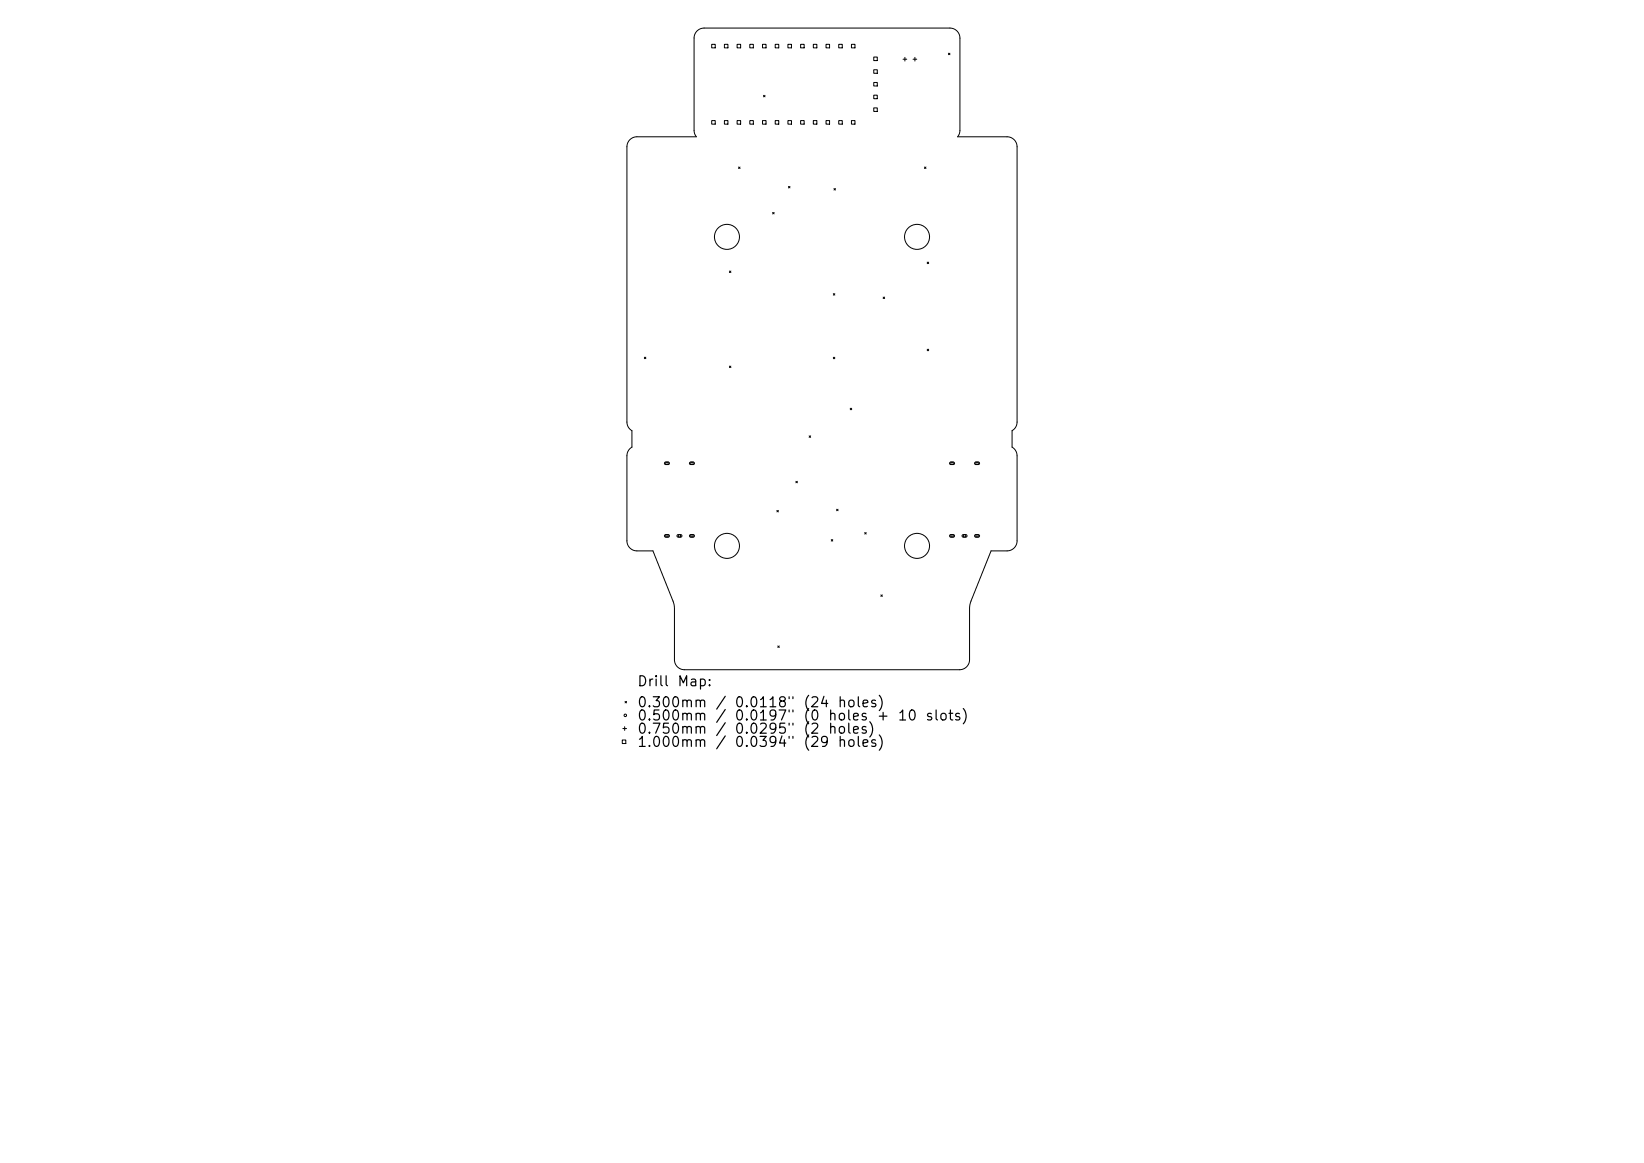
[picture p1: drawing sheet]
<svg xmlns="http://www.w3.org/2000/svg" width="297mm" height="210mm" viewBox="0 0 297 210" stroke-linecap="round" stroke-linejoin="round" font-family="sans-serif">
<defs><g id="words">
<g font-size="1.8">
<text x="115" y="124.4">Drill</text>
<text x="122.2" y="124.4">Map:</text>
<text x="115" y="128.2">0.300mm</text>
<text x="115" y="130.6">0.500mm</text>
<text x="129.1" y="128.2">/</text>
<text x="132.6" y="128.2">0.0118&quot;</text>
<text x="132.6" y="130.6">0.0197&quot;</text>
<text x="145" y="128.2">(24</text>
<text x="145" y="130.6">(0</text>
<text x="149.5" y="130.6">holes</text>
<text x="151.2" y="128.2">holes)</text>
<text x="158.2" y="130.6">+</text>
<text x="162" y="130.6">10</text>
<text x="167" y="130.6">slots)</text>
<text x="115" y="132.9">0.750mm</text>
<text x="115" y="135.3">1.000mm</text>
<text x="129.1" y="132.9">/</text>
<text x="132.6" y="132.9">0.0295&quot;</text>
<text x="132.6" y="135.3">0.0394&quot;</text>
<text x="145" y="132.9">(2</text>
<text x="145" y="135.3">(29</text>
<text x="149.5" y="132.9">holes)</text>
</g>
</g></defs>
<g fill="none" stroke="#000" stroke-width=".18">
<path d="M125.9 5.6l.7-.4 .6-.1h44.4a1.81 1.81 0 0 1 1.8 1.8v16.6l-.1 .7-.3 .5h8.9a1.81 1.81 0 0 1 1.8 1.8v49.7l-.2 .9-.7 .7v2.9l.6 .6 .3 .8v15.6a1.81 1.81 0 0 1-1.8 1.8h-2.9l-3.7 9.3-.1 1.1v9.2a1.81 1.81 0 0 1-1.8 1.8h-49.7a1.81 1.81 0 0 1-1.9-1.8v-9.2l-.2-1.3-3.6-9.1h-2.9a1.81 1.81 0 0 1-1.8-1.8v-15.6l.3-.8 .6-.6v-2.9l-.7-.7-.2-.9v-49.7a1.81 1.81 0 0 1 1.8-1.8h10.7l-.3-.5-.1-.7v-16.6l.2-.8zM128.6 8h.6v.6h-.6zM130.9 8h.6v.6h-.6zM133.2 8h.6v.6h-.6zM135.5 8h.6v.6h-.6zM137.8 8h.6v.6h-.6zM137.9 17.2l.3 .3M138.2 17.2l-.3 .3M140 8h.7v.6h-.7zM142.3 8h.7v.6h-.7zM144.6 8h.7v.6h-.7zM146.9 8h.7v.6h-.7z"/>
<path d="M149.2 8h.7v.6h-.7zM151.5 8h.7v.6h-.7zM153.8 8h.7v.6h-.7zM157.9 10.3h.6v.6h-.6zM157.9 12.6h.6v.6h-.6zM157.9 14.9h.6v.6h-.6zM157.9 17.2h.6v.6h-.6zM157.9 19.5h.6v.6h-.6zM163.1 10.7h.7M163.5 10.4v.6M164.9 10.7h.7M165.3 10.4v.6"/>
<path d="M171.3 9.6l.3 .3M171.6 9.6l-.3 .3M128.6 21.8h.6v.6h-.6zM130.9 21.8h.6v.6h-.6zM133.2 21.8h.6v.6h-.6zM133.4 30.2l.3 .2M133.7 30.2l-.3 .2M135.5 21.8h.6v.6h-.6zM137.8 21.8h.6v.6h-.6zM139.6 38.4l.3 .2M139.9 38.4l-.3 .2M140 21.8h.7v.6h-.7z"/>
<path d="M142.3 21.8h.7v.6h-.7zM142.4 33.7l.3 .2M142.7 33.7l-.3 .2M144.6 21.8h.7v.6h-.7zM146.9 21.8h.7v.6h-.7zM149.2 21.8h.7v.6h-.7zM150.7 34l.2 .3M150.9 34l-.2 .3M151.5 21.8h.7v.6h-.7zM153.8 21.8h.7v.6h-.7zM167 30.2l.3 .2M167.3 30.2l-.3 .2"/>
<path d="M131.8 48.9l.2 .3M132 48.9l-.2 .3M150.5 53l.3 .3M150.8 53l-.3 .3M159.5 53.6l.3 .3M159.8 53.6l-.3 .3M167.5 47.3l.3 .3M167.8 47.3l-.3 .3M116.4 64.5l.3 .3M116.7 64.5l-.3 .3M131.8 66.1l.2 .3M132 66.1l-.2 .3"/>
<path d="M146.2 78.7l.3 .3M146.5 78.7l-.3 .3M150.5 64.5l.3 .3M150.8 64.5l-.3 .3M153.6 73.7l.3 .3M153.9 73.7l-.3 .3M167.5 63.1l.3 .2M167.8 63.1l-.3 .2M120.1 83.5l.7-.1 .1 .3-.1 .2h-.6l-.2-.2zM120.1 96.6l.7-.1 .1 .3-.1 .2h-.6l-.2-.2zM122.4 96.6l.6-.1 .2 .3-.2 .2h-.5l-.2-.2zM124.6 83.5l.7-.1 .2 .3-.2 .2h-.6l-.1-.2z"/>
<path d="M124.6 96.6l.7-.1 .2 .3-.2 .2h-.6l-.1-.2zM140.3 92.2l.3 .2M140.6 92.2l-.3 .2M143.8 86.9l.3 .3M144.1 86.9l-.3 .3M150.2 97.4l.2 .3M150.4 97.4l-.2 .3M151.1 92l.3 .2M151.4 92l-.3 .2M156.2 96.2l.3 .2M156.5 96.2l-.3 .2M171.6 83.5l.7-.1 .1 .3-.1 .2h-.6l-.1-.2z"/>
<path d="M171.6 96.6l.7-.1 .1 .3-.1 .2h-.6l-.1-.2zM173.9 96.6l.6-.1 .2 .3-.2 .2h-.5l-.2-.2zM176.1 83.5l.7-.1 .2 .3-.2 .2h-.6l-.1-.2zM176.1 96.6l.7-.1 .2 .3-.2 .2h-.6l-.1-.2zM140.5 116.6l.3 .3M140.8 116.6l-.3 .3M159.1 107.4l.3 .3M159.4 107.4l-.3 .3M112.4 133.6h.7v.7h-.7zM112.5 131.6h.7M112.9 131.2v.7M112.9 126.7l.3 .2"/>
<path d="M113.2 126.7l-.3 .2"/>
<circle cx="131.3" cy="42.8" r="2.26"/>
<circle cx="165.7" cy="42.8" r="2.26"/>
<circle cx="120.5" cy="83.7" r=".23"/>
<circle cx="120.5" cy="96.8" r=".23"/>
<circle cx="122.7" cy="96.8" r=".23"/>
<circle cx="125" cy="83.7" r=".23"/>
<circle cx="125" cy="96.8" r=".23"/>
<circle cx="131.3" cy="98.6" r="2.26"/>
<circle cx="165.7" cy="98.6" r="2.26"/>
<circle cx="172" cy="83.7" r=".23"/>
<circle cx="172" cy="96.8" r=".23"/>
<circle cx="174.3" cy="96.8" r=".23"/>
<circle cx="176.5" cy="83.7" r=".23"/>
<circle cx="176.5" cy="96.8" r=".23"/>
<circle cx="113" cy="129.2" r=".23"/>
</g>
<use href="#words"/>
</svg>
